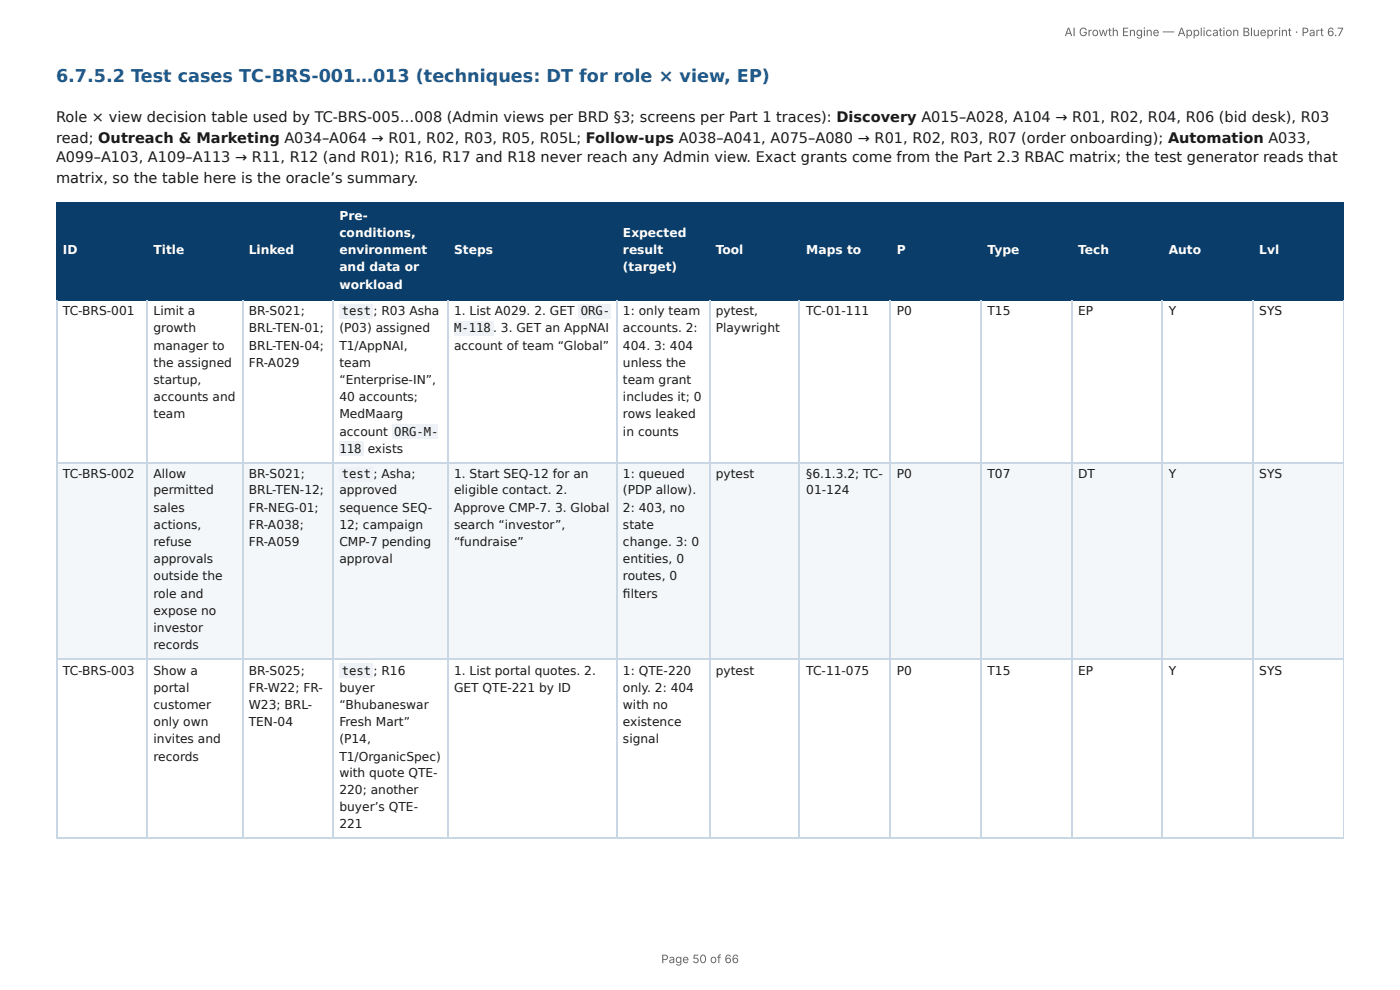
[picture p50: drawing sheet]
<svg xmlns="http://www.w3.org/2000/svg" width="297mm" height="210mm" viewBox="0 0 297 210" stroke-linecap="round" stroke-linejoin="round" font-family="sans-serif">
<defs><g id="words">
<text font-size="3.7" fill="#1f5a8c" x="11.9" y="17.4">6.7.5.2 Test cases TC-BRS-001…013 (techniques: DT for role × view, EP)</text>
<g font-size="3.1" fill="#1a1a1a">
<text x="11.9" y="26">Role × view decision table used by TC-BRS-005…008 (Admin views per BRD §3; screens per Part 1 traces): Discovery A015–A028, A104 → R01, R02, R04, R06 (bid desk), R03</text>
<text x="11.9" y="30.3">read; Outreach &amp; Marketing A034–A064 → R01, R02, R03, R05, R05L; Follow-ups A038–A041, A075–A080 → R01, R02, R03, R07 (order onboarding); Automation A033,</text>
<text x="11.9" y="34.5">A099–A103, A109–A113 → R11, R12 (and R01); R16, R17 and R18 never reach any Admin view. Exact grants come from the Part 2.3 RBAC matrix; the test generator reads that</text>
<text x="11.9" y="38.9">matrix, so the table here is the oracle’s summary.</text>
</g>
<g font-size="2.6" fill="#fff">
<text x="72.1" y="46.7">Pre-</text>
<text x="13.4" y="54">ID</text>
<text x="32.6" y="54">Title</text>
<text x="52.8" y="54">Linked</text>
<text x="72.1" y="50.3">conditions,</text>
<text x="72.1" y="54">environment</text>
<text x="96.4" y="54">Steps</text>
<text x="132.3" y="50.3">Expected</text>
<text x="132.3" y="54">result</text>
<text x="152" y="54">Tool</text>
<text x="171.3" y="54">Maps to</text>
<text x="190.5" y="54">P</text>
<text x="209.7" y="54">Type</text>
<text x="229" y="54">Tech</text>
<text x="248.2" y="54">Auto</text>
<text x="267.5" y="54">Lvl</text>
<text x="72.1" y="57.7">and data or</text>
<text x="132.3" y="57.7">(target)</text>
<text x="72.1" y="61.3">workload</text>
</g>
<g font-size="2.6" fill="#1a1a1a">
<text x="13.4" y="66.9">TC-BRS-001</text>
<text x="32.6" y="66.9">Limit a</text>
<text x="32.6" y="70.6">growth</text>
<text x="52.8" y="66.9">BR-S021;</text>
<text x="52.8" y="70.6">BRL-TEN-01;</text>
<text x="72.1" y="70.6">(P03) assigned</text>
<text x="72.6" y="66.9">test</text>
<text x="79.3" y="66.9">; R03 Asha</text>
<text x="96.4" y="66.9">1. List A029. 2. GET</text>
<text x="96.4" y="70.6">M-118 .</text>
<text x="106.4" y="70.6">3. GET an AppNAI</text>
<text x="123.4" y="66.9">ORG-</text>
<text x="132.3" y="66.9">1: only team</text>
<text x="132.3" y="70.6">accounts. 2:</text>
<text x="152" y="66.9">pytest,</text>
<text x="152" y="70.6">Playwright</text>
<text x="171.3" y="66.9">TC-01-111</text>
<text x="190.5" y="66.9">P0</text>
<text x="209.7" y="66.9">T15</text>
<text x="229" y="66.9">EP</text>
<text x="248.2" y="66.9">Y</text>
<text x="267.5" y="66.9">SYS</text>
<text x="32.6" y="74.2">manager to</text>
<text x="32.6" y="77.9">the assigned</text>
<text x="52.8" y="74.2">BRL-TEN-04;</text>
<text x="52.8" y="77.9">FR-A029</text>
<text x="72.1" y="74.2">T1/AppNAI,</text>
<text x="72.1" y="77.9">team</text>
<text x="96.4" y="74.2">account of team “Global”</text>
<text x="132.3" y="74.2">404. 3: 404</text>
<text x="132.3" y="77.9">unless the</text>
<text x="32.6" y="81.6">startup,</text>
<text x="72.1" y="81.6">“Enterprise-IN”,</text>
<text x="132.3" y="81.6">team grant</text>
<text x="32.6" y="85.2">accounts and</text>
<text x="32.6" y="88.9">team</text>
<text x="72.1" y="85.2">40 accounts;</text>
<text x="72.1" y="88.9">MedMaarg</text>
<text x="132.3" y="85.2">includes it; 0</text>
<text x="132.3" y="88.9">rows leaked</text>
<text x="72.1" y="92.5">account</text>
<text x="83.8" y="92.5">ORG-M-</text>
<text x="132.3" y="92.5">in counts</text>
<text x="13.4" y="101.5">TC-BRS-002</text>
<text x="32.6" y="101.5">Allow</text>
<text x="52.8" y="101.5">BR-S021;</text>
<text x="72.1" y="96.2">118</text>
<text x="72.6" y="101.5">test</text>
<text x="78.1" y="96.2">exists</text>
<text x="79.3" y="101.5">; Asha;</text>
<text x="96.4" y="101.5">1. Start SEQ-12 for an</text>
<text x="132.3" y="101.5">1: queued</text>
<text x="152" y="101.5">pytest</text>
<text x="171.3" y="101.5">§6.1.3.2; TC-</text>
<text x="190.5" y="101.5">P0</text>
<text x="209.7" y="101.5">T07</text>
<text x="229" y="101.5">DT</text>
<text x="248.2" y="101.5">Y</text>
<text x="267.5" y="101.5">SYS</text>
<text x="32.6" y="105">permitted</text>
<text x="52.8" y="105">BRL-TEN-12;</text>
<text x="72.1" y="105">approved</text>
<text x="96.4" y="105">eligible contact. 2.</text>
<text x="132.3" y="105">(PDP allow).</text>
<text x="171.3" y="105">01-124</text>
<text x="32.6" y="108.6">sales</text>
<text x="32.6" y="112.3">actions,</text>
<text x="52.8" y="108.6">FR-NEG-01;</text>
<text x="52.8" y="112.3">FR-A038;</text>
<text x="72.1" y="108.6">sequence SEQ-</text>
<text x="72.1" y="112.3">12; campaign</text>
<text x="96.4" y="108.6">Approve CMP-7. 3. Global</text>
<text x="96.4" y="112.3">search “investor”,</text>
<text x="132.3" y="108.6">2: 403, no</text>
<text x="132.3" y="112.3">state</text>
<text x="32.6" y="115.9">refuse</text>
<text x="32.6" y="119.6">approvals</text>
<text x="52.8" y="115.9">FR-A059</text>
<text x="72.1" y="115.9">CMP-7 pending</text>
<text x="72.1" y="119.6">approval</text>
<text x="96.4" y="115.9">“fundraise”</text>
<text x="132.3" y="115.9">change. 3: 0</text>
<text x="132.3" y="119.6">entities, 0</text>
<text x="32.6" y="123.3">outside the</text>
<text x="132.3" y="123.3">routes, 0</text>
<text x="32.6" y="126.9">role and</text>
<text x="32.6" y="130.6">expose no</text>
<text x="132.3" y="126.9">fi lters</text>
<text x="32.6" y="134.2">investor</text>
<text x="32.6" y="137.9">records</text>
<text x="13.4" y="143.2">TC-BRS-003</text>
<text x="32.6" y="143.2">Show a</text>
<text x="52.8" y="143.2">BR-S025;</text>
<text x="72.6" y="143.2">test</text>
<text x="79.3" y="143.2">; R16</text>
<text x="96.4" y="143.2">1. List portal quotes. 2.</text>
<text x="132.3" y="143.2">1: QTE-220</text>
<text x="152" y="143.2">pytest</text>
<text x="171.3" y="143.2">TC-11-075</text>
<text x="190.5" y="143.2">P0</text>
<text x="209.7" y="143.2">T15</text>
<text x="229" y="143.2">EP</text>
<text x="248.2" y="143.2">Y</text>
<text x="267.5" y="143.2">SYS</text>
<text x="32.6" y="146.9">portal</text>
<text x="52.8" y="146.9">FR-W22; FR-</text>
<text x="72.1" y="146.9">buyer</text>
<text x="96.4" y="146.9">GET QTE-221 by ID</text>
<text x="132.3" y="146.9">only. 2: 404</text>
<text x="32.6" y="150.6">customer</text>
<text x="32.6" y="154.2">only own</text>
<text x="52.8" y="150.6">W23; BRL-</text>
<text x="52.8" y="154.2">TEN-04</text>
<text x="72.1" y="150.6">“Bhubaneswar</text>
<text x="72.1" y="154.2">Fresh Mart”</text>
<text x="132.3" y="150.6">with no</text>
<text x="132.3" y="154.2">existence</text>
<text x="32.6" y="157.9">invites and</text>
<text x="32.6" y="161.5">records</text>
<text x="72.1" y="157.9">(P14,</text>
<text x="72.1" y="161.5">T1/OrganicSpec)</text>
<text x="132.3" y="157.9">signal</text>
<text x="72.1" y="165">with quote QTE-</text>
<text x="72.1" y="168.6">220; another</text>
<text x="72.1" y="172.3">buyer’s QTE-</text>
<text x="72.1" y="175.9">221</text>
</g>
<g font-size="2.5" fill="#666">
<text x="226.1" y="7.7">AI Growth Engine — Application Blueprint · Part 6.7</text>
<text x="140.4" y="204.5">Page 50 of 66</text>
</g>
</g></defs>
<g fill="#0b3d6b">
<path d="M12.2 43.3h19v20.4h-19z"/>
<path d="M31.2 43.3h20.2v20.4h-20.2z"/>
<path d="M51.4 43.3h19.3v20.4h-19.3z"/>
<path d="M70.7 43.3h24.4v20.4h-24.4z"/>
<path d="M95.1 43.3h35.8v20.4h-35.8z"/>
<path d="M130.9 43.3h19.8v20.4h-19.8z"/>
<path d="M150.7 43.3h19.2v20.4h-19.2z"/>
<path d="M169.9 43.3h19.3v20.4h-19.3z"/>
<path d="M189.2 43.3h19.3v20.4h-19.3z"/>
<path d="M208.5 43.3h19.2v20.4h-19.2z"/>
<path d="M227.7 43.3h19.3v20.4h-19.3z"/>
<path d="M247 43.3h19v20.4h-19z"/>
<path d="M266 43.3h19.4v20.4h-19.4z"/>
</g>
<g fill="#f4f7fa">
<path d="M12.2 98.1h19v41.7h-19z"/>
<path d="M31.2 98.1h20.2v41.7h-20.2z"/>
<path d="M51.4 98.1h19.3v41.7h-19.3z"/>
<path d="M70.7 98.1h24.4v41.7h-24.4z"/>
<path d="M95.1 98.1h35.8v41.7h-35.8z"/>
<path d="M130.9 98.1h19.8v41.7h-19.8z"/>
<path d="M150.7 98.1h19.2v41.7h-19.2z"/>
<path d="M169.9 98.1h19.3v41.7h-19.3z"/>
<path d="M189.2 98.1h19.3v41.7h-19.3z"/>
<path d="M208.5 98.1h19.2v41.7h-19.2z"/>
<path d="M227.7 98.1h19.3v41.7h-19.3z"/>
<path d="M247 98.1h19v41.7h-19z"/>
<path d="M266 98.1h19.4v41.7h-19.4z"/>
</g>
<g fill="none" stroke="#0b3d6b" stroke-width=".24">
<path d="M11.9 43.1h273.5M12 43v20.7M31.3 43v20.7M51.5 43v20.7M70.8 43v20.7M95.2 43v20.7M131 43v20.7M150.8 43v20.7M169.8 43v20.7M189.1 43v20.7M208.3 43v20.7M227.6 43v20.7"/>
<path d="M246.9 43v20.7M266.1 43v20.7M11.9 63.6h273.5"/>
</g>
<path d="M285.3 43v20.7" fill="none" stroke="#0b3d6b" stroke-width=".21"/>
<g fill="none" stroke="#c9d6e3" stroke-width=".24">
<path d="M12 63.7v114.4M31.3 63.7v114.4M51.5 63.7v114.4M70.8 63.7v114.4M95.2 63.7v114.4M131 63.7v114.4M150.8 63.7v114.4M169.8 63.7v114.4M189.1 63.7v114.4M208.3 63.7v114.4M227.6 63.7v114.4M246.9 63.7v114.4"/>
<path d="M266.1 63.7v114.4M11.9 98.3h273.5M11.9 140h273.5M11.9 178h273.5"/>
</g>
<path d="M285.3 63.7v114.4" fill="none" stroke="#c9d6e3" stroke-width=".21"/>
<g fill="#eef2f6">
<path d="M72.1 64.5h7.1v3.2h-7.1z"/>
<path d="M83.4 90.1h9.7v3.2h-9.7z"/>
<path d="M72.1 93.7h5.2v3.2h-5.2z"/>
<path d="M122.9 64.5h6.8v3.2h-6.8z"/>
<path d="M96.5 68.1h8.3v3.2h-8.3z"/>
<path d="M72.1 99.1h7.1v3.2h-7.1z"/>
<path d="M72.1 140.8h7.1v3.2h-7.1z"/>
</g>
<use href="#words"/>
</svg>
